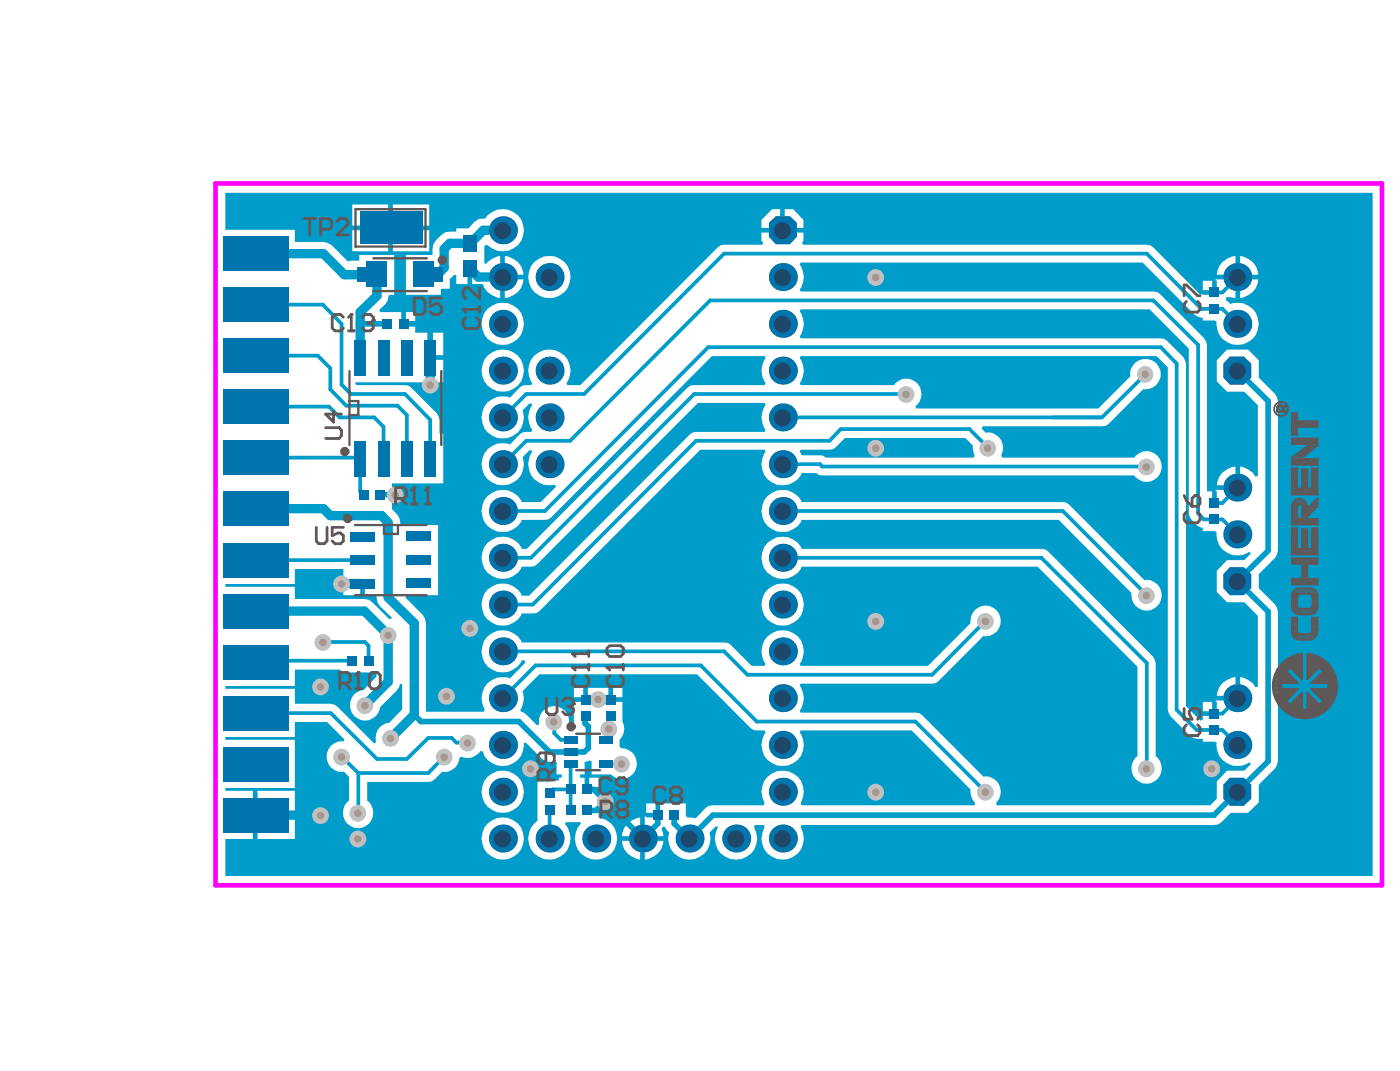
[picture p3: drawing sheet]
<svg xmlns="http://www.w3.org/2000/svg" width="271mm" height="207mm" viewBox="0 0 271 207" stroke-linecap="round" stroke-linejoin="round" font-family="sans-serif">
<path d="M41.7 35.5h225.7v135.7h-225.7z" fill="none" stroke="#f0f" stroke-width=".9"/>
<g fill="#a6968d">
<circle cx="75.6" cy="44.2" r=".72"/>
<circle cx="83.2" cy="74.5" r=".72"/>
<circle cx="76.5" cy="95.7" r=".72"/>
<circle cx="66.1" cy="112.9" r=".72"/>
<circle cx="62.5" cy="124.2" r=".72"/>
<circle cx="62" cy="132.8" r=".72"/>
<circle cx="70.6" cy="136.4" r=".72"/>
<circle cx="75.6" cy="142.8" r=".72"/>
<circle cx="169.5" cy="53.7" r=".72"/>
<circle cx="169.5" cy="86.7" r=".72"/>
<circle cx="169.5" cy="120.2" r=".72"/>
<circle cx="169.5" cy="153.2" r=".72"/>
<circle cx="175.3" cy="76.3" r=".72"/>
<circle cx="191.1" cy="86.7" r=".72"/>
<circle cx="221.6" cy="72.4" r=".7"/>
<circle cx="221.8" cy="90.3" r=".72"/>
<circle cx="221.8" cy="115.2" r=".72"/>
<circle cx="221.8" cy="148.7" r=".72"/>
<circle cx="190.7" cy="120.2" r=".72"/>
<circle cx="190.7" cy="153.2" r=".72"/>
<circle cx="62" cy="157.7" r=".72"/>
<circle cx="117.1" cy="155" r=".72"/>
<circle cx="117.8" cy="141" r=".72"/>
<circle cx="75.1" cy="122.9" r=".72"/>
<circle cx="115.8" cy="135.3" r=".72"/>
<circle cx="120.3" cy="147.7" r=".72"/>
<circle cx="107.2" cy="139.6" r=".72"/>
<circle cx="69.3" cy="162.2" r=".72"/>
<circle cx="66.1" cy="146.4" r=".72"/>
<circle cx="86" cy="146.4" r=".72"/>
<circle cx="69.3" cy="157.2" r=".72"/>
<circle cx="90.5" cy="143.7" r=".72"/>
<circle cx="234.5" cy="148.7" r=".72"/>
<circle cx="86.4" cy="134.6" r=".72"/>
<circle cx="102.7" cy="148.7" r=".72"/>
<circle cx="90.9" cy="121.5" r=".72"/>
</g>
<g fill="#009cca">
<path d="M43.6 132.6h13.5v-3.1h8.8v.5h7v.8l-2.6 2.7a2.95 2.95 0 0 0-2.6 3 2.95 2.95 0 0 0 2.8 2.8 2.95 2.95 0 0 0 3.1-2.6l3.2-3.2 .5-.8 .1-.4h.4v4.9l-2.5 2.6a2.91 2.91 0 0 0-2.5 3.7l-.4 .3-7.1-7.2-.6-.3-.7-.2h-6.9v-2.9h-13.5z"/>
<path d="M154.9 86.9h6.3l.5-.4 1.8-1.8h23.3l1.5 1.4v1.2l.3 .7-.2 .5h-28.6l-.4-.4-.7-.1h-3.6l-.1-.3-.2-.3z"/>
<path d="M43.6 112.9v.6h13.5v2.3h13.4l.9 .2 .7 .5 3.2 3.2 .5-.1v-.2l-2.3-2.2-.5-.8-.1-1.3h-2.3v-2.3h-.4v-.4h-3.7v-2.4h-9.4v2.9zM66.5 113.3h3.2v1.8h-3.2z"/>
<path d="M154.9 59.8l-.1 .5a3.8 3.8 0 0 1 0 4.7l.1 .4h69.7l.7 .1 .5 .4 3.2 3.1 .5 1.3v66.2l2.8 2.8 .5-.1v-.8h2.2v-.4h.5v-2.4h-.4l.4-.2h4v-.4h.5v-4.1a4.1 4.1 0 0 1 3 2l.4-.2v-13.6l-2.6-2.7h-3.3l-2-1.9v-4.1l2-2.1h3.3l1.3-1.3-.3-.3a4 4 0 0 1-4.4 .1 4 4 0 0 1-1.9-3.8l-.4-.3h-2.3v-.6a3.6 3.6 0 0 1-2.7-2.8v-31.9l-7.6-7.6zM236.6 132.1l.9-.6 1-.5 .6-.1v3.6h-3.6l.4-1.6zM232.8 135.7h1.8v1.8h-1.8z"/>
<path d="M43.6 37.3v7.1h13.5v2.4h5.5l.8 .2 .8 .4 3.2 3.2 .4-.2h1.7v-1.1h6.8v7.7h-.9l-.2 .2-.2 .9-.4 .7-1.2 1.1 .2 .5h4v2.2h.5v.5h2.3v1.2h2.5v9.6l-14.2 .1 .3 .5 10 .1 .5 .3 5 5 .6 1.3v2.7h.7v9.6h-10v1.7h-2.2v.9h2.2v2.3a3.2 3.2 0 0 1 1.7 3.1h7.3v13.6h-6.2l-.1 .4 3.3 3.4 .5 .7 .1 .9v17.1h11.2l.2-.4a4 4 0 0 1 .3-4.8 4 4 0 0 1 4.6-1.2l3-3.1-.2-.4h-.6v.3a4.1 4.1 0 0 1-6.3 1.1 4.1 4.1 0 0 1 0-6.3 4.1 4.1 0 0 1 6.3 1.1v.3h39.2l.8 .1 .5 .4 4.1 4h2.5l.2-.4-.3-.3a4.1 4.1 0 0 1 3.7-6.1 4.1 4.1 0 0 1 3.2 6.4l.1 .4h24.7l8.2-8.2v-.4a2.95 2.95 0 0 1 3.1-3 2.95 2.95 0 0 1 2.8 3.2 2.95 2.95 0 0 1-3.4 2.7l-8.7 8.7-.6 .4-26.1 .1-.1 .4 .2 .3a4 4 0 0 1-.2 4.4l.1 .5 23 .1 .5 .3 11.9 12 .4-.1a3 3 0 0 1 2.8 1.9 3 3 0 0 1-.7 3.3l.1 .4h41.3l1.3-1.3v-3.3l2-2.1h3.3l1.3-1.3-.3-.3a4 4 0 0 1-4.4 .2 4 4 0 0 1-1.9-3.9l-.4-.3h-2.3v-.5h-1.2l-1.3-.6-3.8-3.8-.5-1.2v-66.3l-2.2-2.1h-68.9l-.1 .4 .2 .3a4 4 0 0 1-.2 4.4l.1 .5h18.1a2.95 2.95 0 0 1 4.5-.4 2.95 2.95 0 0 1-.4 4.4l.2 .5h35.2l6.3-6.3-.1-.3a2.97 2.97 0 0 1 3.1-3 2.97 2.97 0 0 1 2.8 3.2 2.97 2.97 0 0 1-3.4 2.7l-6.7 6.7-.5 .3-23.8 .1-.2 .5 .8 .8a2.91 2.91 0 0 1 2.9 1.2 2.91 2.91 0 0 1 .1 3.1l.1 .5h25.6a2.94 2.94 0 0 1 4.3-.5 2.94 2.94 0 0 1 0 4.4 2.94 2.94 0 0 1-4.3-.5h-60.4l-.6-.1-.5-.3h-2.9a4 4 0 0 1-5.7 1.8 4 4 0 0 1-1.2-5.9l-.2-.5h-12.5l-31.1 31.3-.6 .3-2.9 .1a4.1 4.1 0 0 1-5.5 1.9 4.1 4.1 0 0 1-1.7-5.6 4.1 4.1 0 0 1 5.6-1.5l.9 .6 .7 .8v.4h1.5l31.1-31.2 .6-.4 13.9-.1 .2-.4-.3-.3a4 4 0 0 1 .3-4.4l-.2-.5h-12.9l-31.2 31.2-.5 .4-2.5 .1a4.1 4.1 0 0 1-5.5 1.9 4.1 4.1 0 0 1-1.7-5.6 4.1 4.1 0 0 1 5.6-1.6l.9 .7 .7 .8v.3h1l31.2-31.2 .5-.3 14.4-.1 .2-.5-.3-.3a4 4 0 0 1 .3-4.4l-.2-.4h-10.2l-31.2 31.2-.5 .3-.6 .1h-4.6a4.1 4.1 0 0 1-5.5 1.9 4.1 4.1 0 0 1-1.7-5.6 4.1 4.1 0 0 1 5.6-1.5l.9 .6 .7 .8v.4h3.7l3-3-.2-.4a4.1 4.1 0 0 1-4.5-1.6 4.1 4.1 0 0 1 .1-4.7l-.1-.3-.4-.1-1.4 1.4 .1 .3a4.1 4.1 0 0 1-3.6 5.2 4.1 4.1 0 0 1-4.4-4.7 4.1 4.1 0 0 1 5.5-3.2l1.9-2 .5-.4 1.7-.1 .2-.4-.2-.3a4 4 0 0 1 .2-4.4l-.1-.3-.4-.1-1.4 1.3 .1 .3a4.1 4.1 0 0 1-3.6 5.2 4.1 4.1 0 0 1-4.4-4.6 4.1 4.1 0 0 1 5.5-3.3l1.9-2 .5-.3 1.7-.1 .2-.5-.2-.3a4.1 4.1 0 0 1 3.6-6.1 4.1 4.1 0 0 1 3.2 6.4l.2 .5h2.5l26.7-26.7 .5-.4 .6-.1h7.4l.2-.4-.3-.3v-1.6h8.1v1.6l-.3 .3 .2 .4 67.2 .1 .5 .4 9.2 9.2 .4-.2v.2h2.3v-.4h.5v-2.4h-.4l.4-.3 3.6 .1v3.6l-1.8-.1v.6l.8 .7a4.1 4.1 0 0 1 5.4 3 4.1 4.1 0 0 1-3.7 4.9 4.1 4.1 0 0 1-4.3-4.4l-.4-.3h-2.3v-.6l-.9-.1-.7-.4-10.1-10.1h-66.2l-.1 .4 .2 .3a4 4 0 0 1-.2 4.4l.1 .5 69 .1 .6 .3 8.5 8.6 .6 1.3v28.3h1v2.3h.9v-2.4h-.4l.4-.3 4 .1v-.4h.5v-4.1l1.5 .5 .9 .7 .6 .8 .4-.2v-13.6l-2.6-2.7h-3.3l-2-2v-4l2-2.1h4l2.1 2.1v3.3l3.2 3.2 .3 .6 .2 .7v29l-.2 .7-.3 .6-3.2 3.2v2.7l3.2 3.2 .3 .6 .2 .8v28.9l-.2 .7-.3 .7-3.2 3.1v3.5l-2.1 2h-3.3l-1.8 1.8-.7 .4-.8 .1h-79.8l-.2 .5a4.1 4.1 0 0 1-3.4 6.2 4.1 4.1 0 0 1-3.5-6.2l-.2-.5h-1.7l-.2 .5 .1 .1a4.1 4.1 0 0 1-3.7 6.1 4.1 4.1 0 0 1-3.3-6.3l-.5-.1-1.2 1.2a4.1 4.1 0 0 1-3.9 5.2 4.1 4.1 0 0 1-3.9-5.2l-.8-1.1h-.5l-.2 .3 .4 1.5h-3.6l-.1-3.6 .4-.3v.3h2.2v-.5h.5v-2.3h4.9v2.5l.4 .3 1.5 .1 1.9-1.9 .7-.5 10.6-.1 .2-.4-.1-.1a4.1 4.1 0 0 1 3.6-6.2 4.1 4.1 0 0 1 3.4 6.3l.2 .4h33.5v-.5a3.3 3.3 0 0 1-.8-2.6l-11.4-11.4h-21.5l-.1 .5 .2 .3a4.1 4.1 0 0 1-3.7 6.1 4.1 4.1 0 0 1-3.1-6.4l-.2-.5-2.2-.1-.5-.3-10.4-10.4h-30.5l-3.3 3.2 .1 .3a4.1 4.1 0 0 1-.5 3.4l.2 .3 .9 .6 2.1 2 .5-.1-.1-.6a2.94 2.94 0 0 1 3.5-2.9 2.94 2.94 0 0 1 2.1 4.1l.3 .4h.9v-5.4h2.3v-.4h.4v-2.3h3.9v2.3h.5v.4h2.2v3.8a2.98 2.98 0 0 1-.5 3.5v1.4l.4 .3a2.97 2.97 0 0 1 2.7 4.1 2.97 2.97 0 0 1-4.8 .9h-3.7v-2.5l-.4-.2-.2 .2-.8 .1v2.4h-.9v.7h.9v2.2h.5v.5h2.2v3.2h-2.2v.9h2.2v.9a4.1 4.1 0 0 1 3.4 5.4 4.1 4.1 0 0 1-6.1 2.1 4.1 4.1 0 0 1-.7-6.4l-.1-.2h-2.8l-.2 .3 .6 .8a4.1 4.1 0 0 1-1.4 5.5 4.1 4.1 0 0 1-5.7-1.3 4.1 4.1 0 0 1 1.2-5.6v-7.6h2.3l.7-.2h1.2v-.5h.5v-.7h-1v-2.4l-2.2-.1-.6-.4-3.1-3.2-.5 .2 .1 .2a4.1 4.1 0 0 1-3.4 4.1 4.1 4.1 0 0 1-4.5-2.8l-.5-.1-.4 .5a2.88 2.88 0 0 1-3.3 .6l-.4 .2-.1 .5a2.9 2.9 0 0 1-3.2 2.2l-1.5 1.5-.6 .4-.6 .1h-11.8v3.6l.3 .3a2.97 2.97 0 0 1-.1 4.3 2.97 2.97 0 0 1-4.3-.3 2.97 2.97 0 0 1 .5-4.3v-4.6l-1-1a2.92 2.92 0 0 1-3.3-2.8 2.92 2.92 0 0 1 3.3-3l.1-.4-3.3-3.4h-6.2v2.9h-13.5v.5h13.5v9.4h-13.5v.5h5.3v9.3h-5.3v7.2h222v-132.1zM68.2 39.5h6.9v4.1h-6.9zM76 39.5h7.1v4.1h-7.1zM149.4 40.4h1.6v3.7h-3.6v-1.6zM151.9 40.4h1.6l2 2.1v1.6h-3.6zM68.2 44.5h6.9v4.1h-6.9zM76 44.5h7.1v4.1h-7.1zM78.6 49.3h5.1a3.7 3.7 0 0 1 1.7-3.9l.8-.5 2.1-.1v-.6h2.4l1.1-1.3 .8-.6h1.3a4.1 4.1 0 0 1 5.9-1 4.1 4.1 0 0 1 .5 6 4.1 4.1 0 0 1-5.9 .1l-.4-.1-.3 .4v3.2l.4 .1a4.4 4.4 0 0 1 2.7-1.5v8.1a4.2 4.2 0 0 1-3.3-2.7h-2.1v-3h-.9v3h-2.2v-1.7l-.4-.1-.9 .8v1.9h-1.7v1.2h-6.7zM97.7 49.5a3.9 3.9 0 0 1 3.6 3.6h-3.6zM236.6 50.7l.9-.7 1-.4 .6-.1v3.6h-3.6l.4-1.6zM240 49.5a3.9 3.9 0 0 1 3.5 3.6h-3.5zM232.8 54.3h1.8v1.8h-1.8zM97.7 54h3.6a3.9 3.9 0 0 1-3.6 3.6zM240 54h3.5a3.9 3.9 0 0 1-3.5 3.6zM102.2 53.6a4.1 4.1 0 0 1 8.2 0 4.1 4.1 0 0 1-8.2 0zM78.6 60.4h1.8v1.8h-1.8zM93.2 62.7a4.1 4.1 0 0 1 8.2 0 4.1 4.1 0 0 1-8.2 0zM83.8 64.3h2v4.4h-2zM83.8 69.6h2v4.3h-2zM93.2 71.7a4.1 4.1 0 0 1 8.2 0 4.1 4.1 0 0 1-8.2 0zM236.6 91.4l.9-.7 1-.4 .6-.1v3.6h-3.6l.4-1.6zM148.5 95.9a4 4 0 0 1 6.6 1.2l51.2 .1 .6 .3 14.6 14.7a2.96 2.96 0 0 1 3.3 2.8 2.96 2.96 0 0 1-3.1 3.1 2.96 2.96 0 0 1-2.7-3.5l-14.1-14.1h-49.8a4.1 4.1 0 0 1-6 1.6 4.1 4.1 0 0 1-.6-6.2zM148.5 105a4 4 0 0 1 6.6 1.1l47.2 .1 .5 .4 20.3 20.3 .4 .7 .1 .6v18a2.96 2.96 0 0 1 .5 4.4 2.96 2.96 0 0 1-4.4 0 2.96 2.96 0 0 1 .4-4.4v-17.3l-19.3-19.3h-45.7a4.1 4.1 0 0 1-6 1.6 4.1 4.1 0 0 1-.6-6.2zM147.4 116.9a4.1 4.1 0 0 1 8.2 0 4.1 4.1 0 0 1-8.2 0zM111.1 133h1.8v1.8h-1.8zM118.6 133h1.8v1.8h-1.8zM114 150.4h1.8v1.8h-1.8zM49.8 152.9h7.3v4.3h-7.3zM125.1 155.3h1.8v1.9h-1.8zM93.2 153.1a4.1 4.1 0 0 1 8.2 0 4.1 4.1 0 0 1-8.2 0zM121.4 159.2l.9-.6 1.6-.5v3.6h-3.5l.4-1.6zM49.8 158.1h7.3v4.1h-7.3zM120.4 162.6h3.5v3.6a3.9 3.9 0 0 1-3.5-3.6zM124.8 162.6h3.6a3.9 3.9 0 0 1-3.6 3.6zM93.2 162.2a4.1 4.1 0 0 1 8.2 0 4.1 4.1 0 0 1-8.2 0z"/>
</g>
<path d="M232.5 59.7h4.1M234.9 56.6h1.7M158.7 89.8l.4 .4M162.7 83l-2.2 2.2M234.9 97.3h1.7M232.9 100.4h3.7M234.9 138h1.7M110.4 152.6v4.1M117.2 147.7h3.1M232.5 141.1h4.1" fill="none" stroke="#009cca" stroke-width=".72"/>
<path d="M117.9 138.4v4M110.4 145.4h2.6M113.6 152.6h1.2M113.6 156.7h1.8" fill="none" stroke="#009cca" stroke-width="1.1"/>
<circle cx="110.4" cy="147.7" r=".36" fill="#009cca"/>
<path d="M113.2 138.4v1.5l.7 .5" fill="none" stroke="#009cca" stroke-width="1.1"/>
<path d="M107 152.6l-.6 .8" fill="none" stroke="#009cca" stroke-width=".72"/>
<circle cx="106.4" cy="156.5" r=".36" fill="#009cca"/>
<path d="M107.3 139.5v2.3l1.2 1.2M86 146.3l-3.1 3.2M88.3 143.6h2.2" fill="none" stroke="#009cca" stroke-width=".72"/>
<path d="M86 51.8l-1.3 1.3h-1.7M91 52l1.5 1.6M93.5 44.5l-2.5 2.6" fill="none" stroke="#009cca" stroke-width="1.8"/>
<path d="M82 62.6l1.2 1.4M73.6 95.6h3" fill="none" stroke="#009cca" stroke-width="1.1"/>
<circle cx="73.6" cy="95.6" r=".54" fill="#009cca"/>
<g fill="none" stroke="#009cca" stroke-width=".72">
<path d="M61.5 68.8l2.4 2.4M66.1 74.4l1.8 1.8M76.9 78.4l1.8 1.9v8.4M69.6 88.5l.1 .2M69.7 95l.7 .6M74.2 82.5v6.2M83.2 81.2v7.5M48.9 137.9h.6M49.2 127.8l-.3 .2M70.6 124.1l.7 .8v2.9M221.9 128.2v20.4M66.1 146.3l3.2 3.2"/>
<path d="M106.4 156.5v5.6M110.4 147.7v4.9"/>
</g>
<path d="M66.6 53.1h5.3M86 48.1v3.7M69.7 60.4v2.2M62.6 98.3l1.3 1.4M73.9 99.7l1.2 1.4v14.4M62 157.6h.1" fill="none" stroke="#009cca" stroke-width="1.8"/>
<path d="M113.9 140.4v4.3l-.9 .7M127.3 157.6v1.6l-2.9 2.9" fill="none" stroke="#009cca" stroke-width="1.1"/>
<circle cx="70.2" cy="108.3" r=".36" fill="#009cca"/>
<g fill="none" stroke="#009cca" stroke-width=".72">
<path d="M48.9 58.9h13.6l3.6 3.7v11.8M232.5 59.7l-10.6-10.7h-81.8l-27.1 27.2h-11.2l-4.5 4.5M236.6 59.7l2.8 2.9M239.4 53.6l-2.8 3M48.9 78.6h14.8l2 2.1h6.7l1.8 1.8M48.9 68.8h12.6M63.9 71.2v4.1l3.1 3.1h9.9M67.9 76.2h10.5l4.8 5M175.3 76.2h-40.9l-31.6 31.6h-5.5M221.7 72.4l-8.4 8.3h-61.8M48.9 88.5h20.7M69.7 88.7v6.3"/>
<path d="M97.3 98.8h8.2l31.6-31.7h87.5l3.1 3.2v67l3.9 3.8h.9M97.3 89.8l4.5-4.6h8.5l27.1-27.1h85.8l8.7 8.6v32.6l1 1.1M151.5 89.8h7.2M151.5 98.8h54.2l16.2 16.3M159.1 90.2h62.8M160.5 85.2h-25.8l-31.6 31.7h-5.8M162.7 83h24.9l3.6 3.6M239.4 94.3l-2.8 3M48.9 108.3h21.3M151.5 107.8h50l20.4 20.4M236.6 100.4l2.8 2.9M49.2 127.8h19"/>
<path d="M49.5 137.9h14.5l9 8.9h5.7l4.2-4.1h4.5l.9 .9M62.5 124.1h8.1M97.3 135l6.4-6.3h31.9l10.9 10.8h30.6l13.6 13.6M190.7 120.1l-10.3 10.4h-35.8l-4.5-4.6h-42.8M239.4 135l-2.8 3M82.9 149.5h-13.6v7.7M107 152.6h3.4M108.5 143h1.9M236.6 141.1l2.8 2.9"/>
</g>
<path d="M69.7 62.6h5.2M78.1 62.6h3.9M83.2 64v5.1M239.4 71.7l6 5.8v29l-6 5.9 6 5.9v28.9l-10.5 10.4h-96.9l-4.6 4.5-2.9-2.9v-1.6M80.2 138.2l1.2 1.3h19l6 5.9h4M114.8 152.6l2.4 2.3M117.2 154.9l-1.8 1.8M117.2 154.9l7.2 7.2" fill="none" stroke="#009cca" stroke-width="1.1"/>
<g fill="none" stroke="#009cca" stroke-width="1.8">
<path d="M48.9 49h13.7l4 4.1M71.9 53.1h1.1v4.1l-3.3 3.2M91 47.1h-4l-1 1M92.5 53.6h4.8M93.5 44.5h3.8M69.7 62.6v6.5M83.2 69.1v5.3M48.9 98.3h13.7M63.9 99.7h10M48.9 118.2h21.6l4.6 4.6v9l-4.5 4.5M66.1 112.8h4.1M75.1 115.5l5.1 5v17.7l-4.5 4.5"/>
<path d="M113.4 135.3h4.9M48.9 157.6h13.1"/>
</g>
<circle cx="75.6" cy="44.2" r="1.63" fill="#c0c0c0"/>
<circle cx="75.6" cy="44.2" r=".72" fill="#a6968d"/>
<circle cx="83.2" cy="74.5" r="1.63" fill="#c0c0c0"/>
<circle cx="83.2" cy="74.5" r=".72" fill="#a6968d"/>
<circle cx="76.5" cy="95.7" r="1.63" fill="#c0c0c0"/>
<circle cx="76.5" cy="95.7" r=".72" fill="#a6968d"/>
<circle cx="66.1" cy="112.9" r="1.63" fill="#c0c0c0"/>
<circle cx="66.1" cy="112.9" r=".72" fill="#a6968d"/>
<circle cx="62.5" cy="124.2" r="1.63" fill="#c0c0c0"/>
<circle cx="62.5" cy="124.2" r=".72" fill="#a6968d"/>
<circle cx="62" cy="132.8" r="1.63" fill="#c0c0c0"/>
<circle cx="62" cy="132.8" r=".72" fill="#a6968d"/>
<circle cx="70.6" cy="136.4" r="1.63" fill="#c0c0c0"/>
<circle cx="70.6" cy="136.4" r=".72" fill="#a6968d"/>
<circle cx="75.6" cy="142.8" r="1.63" fill="#c0c0c0"/>
<circle cx="75.6" cy="142.8" r=".72" fill="#a6968d"/>
<circle cx="169.5" cy="53.7" r="1.63" fill="#c0c0c0"/>
<circle cx="169.5" cy="53.7" r=".72" fill="#a6968d"/>
<circle cx="169.5" cy="86.7" r="1.63" fill="#c0c0c0"/>
<circle cx="169.5" cy="86.7" r=".72" fill="#a6968d"/>
<circle cx="169.5" cy="120.2" r="1.63" fill="#c0c0c0"/>
<circle cx="169.5" cy="120.2" r=".72" fill="#a6968d"/>
<circle cx="169.5" cy="153.2" r="1.63" fill="#c0c0c0"/>
<circle cx="169.5" cy="153.2" r=".72" fill="#a6968d"/>
<circle cx="175.3" cy="76.3" r="1.63" fill="#c0c0c0"/>
<circle cx="175.3" cy="76.3" r=".72" fill="#a6968d"/>
<circle cx="191.1" cy="86.7" r="1.63" fill="#c0c0c0"/>
<circle cx="191.1" cy="86.7" r=".72" fill="#a6968d"/>
<circle cx="221.6" cy="72.4" r="1.6" fill="#c0c0c0"/>
<circle cx="221.6" cy="72.4" r=".7" fill="#a6968d"/>
<circle cx="221.8" cy="90.3" r="1.63" fill="#c0c0c0"/>
<circle cx="221.8" cy="90.3" r=".72" fill="#a6968d"/>
<circle cx="221.8" cy="115.2" r="1.63" fill="#c0c0c0"/>
<circle cx="221.8" cy="115.2" r=".72" fill="#a6968d"/>
<circle cx="221.8" cy="148.7" r="1.63" fill="#c0c0c0"/>
<circle cx="221.8" cy="148.7" r=".72" fill="#a6968d"/>
<circle cx="190.7" cy="120.2" r="1.63" fill="#c0c0c0"/>
<circle cx="190.7" cy="120.2" r=".72" fill="#a6968d"/>
<circle cx="190.7" cy="153.2" r="1.63" fill="#c0c0c0"/>
<circle cx="190.7" cy="153.2" r=".72" fill="#a6968d"/>
<circle cx="62" cy="157.7" r="1.63" fill="#c0c0c0"/>
<circle cx="62" cy="157.7" r=".72" fill="#a6968d"/>
<circle cx="117.1" cy="155" r="1.63" fill="#c0c0c0"/>
<circle cx="117.1" cy="155" r=".72" fill="#a6968d"/>
<circle cx="117.8" cy="141" r="1.63" fill="#c0c0c0"/>
<circle cx="117.8" cy="141" r=".72" fill="#a6968d"/>
<circle cx="75.1" cy="122.9" r="1.63" fill="#c0c0c0"/>
<circle cx="75.1" cy="122.9" r=".72" fill="#a6968d"/>
<circle cx="115.8" cy="135.3" r="1.63" fill="#c0c0c0"/>
<circle cx="115.8" cy="135.3" r=".72" fill="#a6968d"/>
<circle cx="120.3" cy="147.7" r="1.63" fill="#c0c0c0"/>
<circle cx="120.3" cy="147.7" r=".72" fill="#a6968d"/>
<circle cx="107.2" cy="139.6" r="1.63" fill="#c0c0c0"/>
<circle cx="107.2" cy="139.6" r=".72" fill="#a6968d"/>
<circle cx="69.3" cy="162.2" r="1.63" fill="#c0c0c0"/>
<circle cx="69.3" cy="162.2" r=".72" fill="#a6968d"/>
<circle cx="66.1" cy="146.4" r="1.63" fill="#c0c0c0"/>
<circle cx="66.1" cy="146.4" r=".72" fill="#a6968d"/>
<circle cx="86" cy="146.4" r="1.63" fill="#c0c0c0"/>
<circle cx="86" cy="146.4" r=".72" fill="#a6968d"/>
<circle cx="69.3" cy="157.2" r="1.63" fill="#c0c0c0"/>
<circle cx="69.3" cy="157.2" r=".72" fill="#a6968d"/>
<circle cx="90.5" cy="143.7" r="1.63" fill="#c0c0c0"/>
<circle cx="90.5" cy="143.7" r=".72" fill="#a6968d"/>
<circle cx="234.5" cy="148.7" r="1.63" fill="#c0c0c0"/>
<circle cx="234.5" cy="148.7" r=".72" fill="#a6968d"/>
<circle cx="86.4" cy="134.6" r="1.63" fill="#c0c0c0"/>
<circle cx="86.4" cy="134.6" r=".72" fill="#a6968d"/>
<circle cx="102.7" cy="148.7" r="1.63" fill="#c0c0c0"/>
<circle cx="102.7" cy="148.7" r=".72" fill="#a6968d"/>
<circle cx="90.9" cy="121.5" r="1.63" fill="#c0c0c0"/>
<circle cx="90.9" cy="121.5" r=".72" fill="#a6968d"/>
<circle cx="133.4" cy="162.1" r="2.71" fill="#c0c0c0"/>
<circle cx="133.4" cy="162.2" r="1.63" fill="#1f4769"/>
<circle cx="97.3" cy="162.1" r="2.71" fill="#c0c0c0"/>
<circle cx="97.2" cy="162.2" r="1.63" fill="#1f4769"/>
<circle cx="97.3" cy="125.9" r="2.71" fill="#c0c0c0"/>
<circle cx="97.2" cy="126" r="1.63" fill="#1f4769"/>
<circle cx="97.3" cy="89.8" r="2.71" fill="#c0c0c0"/>
<circle cx="97.2" cy="89.8" r="1.63" fill="#1f4769"/>
<circle cx="97.3" cy="53.6" r="2.71" fill="#c0c0c0"/>
<circle cx="97.2" cy="53.7" r="1.63" fill="#1f4769"/>
<circle cx="97.3" cy="144" r="2.71" fill="#c0c0c0"/>
<circle cx="97.2" cy="144.1" r="1.63" fill="#1f4769"/>
<circle cx="97.3" cy="135" r="2.71" fill="#c0c0c0"/>
<circle cx="97.2" cy="135.1" r="1.63" fill="#1f4769"/>
<circle cx="97.3" cy="116.9" r="2.71" fill="#c0c0c0"/>
<circle cx="97.2" cy="117" r="1.63" fill="#1f4769"/>
<circle cx="97.3" cy="107.8" r="2.71" fill="#c0c0c0"/>
<circle cx="97.2" cy="107.9" r="1.63" fill="#1f4769"/>
<circle cx="97.3" cy="80.7" r="2.71" fill="#c0c0c0"/>
<circle cx="97.2" cy="80.8" r="1.63" fill="#1f4769"/>
<circle cx="97.3" cy="71.7" r="2.71" fill="#c0c0c0"/>
<circle cx="97.2" cy="71.8" r="1.63" fill="#1f4769"/>
<circle cx="97.3" cy="62.6" r="2.71" fill="#c0c0c0"/>
<circle cx="97.2" cy="62.7" r="1.63" fill="#1f4769"/>
<circle cx="97.3" cy="44.5" r="2.71" fill="#c0c0c0"/>
<circle cx="97.2" cy="44.6" r="1.63" fill="#1f4769"/>
<circle cx="97.3" cy="153.1" r="2.71" fill="#c0c0c0"/>
<circle cx="97.2" cy="153.2" r="1.63" fill="#1f4769"/>
<circle cx="97.3" cy="98.8" r="2.71" fill="#c0c0c0"/>
<circle cx="97.2" cy="98.9" r="1.63" fill="#1f4769"/>
<path d="M238 109.7h2.7l1.5 1.3v2.7l-1.5 1.4h-2.7l-1.3-1.4v-2.7z" fill-rule="evenodd" fill="#c0c0c0"/>
<circle cx="239.4" cy="112.5" r="1.63" fill="#1f4769"/>
<circle cx="239.4" cy="53.6" r="2.71" fill="#c0c0c0"/>
<circle cx="239.4" cy="53.7" r="1.63" fill="#1f4769"/>
<circle cx="151.5" cy="162.1" r="2.71" fill="#c0c0c0"/>
<circle cx="151.4" cy="162.2" r="1.63" fill="#1f4769"/>
<circle cx="151.5" cy="125.9" r="2.71" fill="#c0c0c0"/>
<circle cx="151.4" cy="126" r="1.63" fill="#1f4769"/>
<circle cx="151.5" cy="89.8" r="2.71" fill="#c0c0c0"/>
<circle cx="151.4" cy="89.8" r="1.63" fill="#1f4769"/>
<circle cx="151.5" cy="53.6" r="2.71" fill="#c0c0c0"/>
<circle cx="151.4" cy="53.7" r="1.63" fill="#1f4769"/>
<circle cx="142.5" cy="162.1" r="2.71" fill="#c0c0c0"/>
<circle cx="142.4" cy="162.2" r="1.63" fill="#1f4769"/>
<circle cx="124.4" cy="162.1" r="2.71" fill="#c0c0c0"/>
<circle cx="124.3" cy="162.2" r="1.63" fill="#1f4769"/>
<circle cx="115.4" cy="162.1" r="2.71" fill="#c0c0c0"/>
<circle cx="115.3" cy="162.2" r="1.63" fill="#1f4769"/>
<circle cx="106.4" cy="162.1" r="2.71" fill="#c0c0c0"/>
<circle cx="106.3" cy="162.2" r="1.63" fill="#1f4769"/>
<circle cx="106.4" cy="89.8" r="2.71" fill="#c0c0c0"/>
<circle cx="106.3" cy="89.8" r="1.63" fill="#1f4769"/>
<circle cx="106.4" cy="53.6" r="2.71" fill="#c0c0c0"/>
<circle cx="106.3" cy="53.7" r="1.63" fill="#1f4769"/>
<circle cx="239.4" cy="135" r="2.71" fill="#c0c0c0"/>
<circle cx="239.4" cy="135.1" r="1.63" fill="#1f4769"/>
<circle cx="239.4" cy="144" r="2.71" fill="#c0c0c0"/>
<circle cx="239.4" cy="144.1" r="1.63" fill="#1f4769"/>
<circle cx="239.4" cy="103.3" r="2.71" fill="#c0c0c0"/>
<circle cx="239.4" cy="103.4" r="1.63" fill="#1f4769"/>
<path d="M238 68.9h2.7l1.5 1.4v2.7l-1.5 1.4h-2.7l-1.3-1.4v-2.7z" fill-rule="evenodd" fill="#c0c0c0"/>
<circle cx="239.4" cy="71.8" r="1.63" fill="#1f4769"/>
<circle cx="239.4" cy="94.3" r="2.71" fill="#c0c0c0"/>
<circle cx="239.4" cy="94.4" r="1.63" fill="#1f4769"/>
<circle cx="239.4" cy="62.6" r="2.71" fill="#c0c0c0"/>
<circle cx="239.4" cy="62.7" r="1.63" fill="#1f4769"/>
<circle cx="151.5" cy="135" r="2.71" fill="#c0c0c0"/>
<circle cx="151.4" cy="135.1" r="1.63" fill="#1f4769"/>
<circle cx="151.5" cy="144" r="2.71" fill="#c0c0c0"/>
<circle cx="151.4" cy="144.1" r="1.63" fill="#1f4769"/>
<circle cx="151.5" cy="107.8" r="2.71" fill="#c0c0c0"/>
<circle cx="151.4" cy="107.9" r="1.63" fill="#1f4769"/>
<circle cx="151.5" cy="116.9" r="2.71" fill="#c0c0c0"/>
<circle cx="151.4" cy="117" r="1.63" fill="#1f4769"/>
<circle cx="151.5" cy="71.7" r="2.71" fill="#c0c0c0"/>
<circle cx="151.4" cy="71.8" r="1.63" fill="#1f4769"/>
<circle cx="151.5" cy="80.7" r="2.71" fill="#c0c0c0"/>
<circle cx="151.4" cy="80.8" r="1.63" fill="#1f4769"/>
<path d="M148.8 43.1l1.4-1.3h2.7l1.3 1.3v2.7l-1.3 1.4h-2.7l-1.4-1.4z" fill-rule="evenodd" fill="#c0c0c0"/>
<circle cx="151.4" cy="44.6" r="1.63" fill="#1f4769"/>
<circle cx="151.5" cy="62.6" r="2.71" fill="#c0c0c0"/>
<circle cx="151.4" cy="62.7" r="1.63" fill="#1f4769"/>
<circle cx="106.4" cy="80.7" r="2.71" fill="#c0c0c0"/>
<circle cx="106.3" cy="80.8" r="1.63" fill="#1f4769"/>
<circle cx="106.4" cy="71.7" r="2.71" fill="#c0c0c0"/>
<circle cx="106.3" cy="71.8" r="1.63" fill="#1f4769"/>
<path d="M238 150.4h2.7l1.5 1.3v2.7l-1.5 1.4h-2.7l-1.3-1.4v-2.7z" fill-rule="evenodd" fill="#c0c0c0"/>
<circle cx="239.4" cy="153.2" r="1.63" fill="#1f4769"/>
<circle cx="151.5" cy="98.8" r="2.71" fill="#c0c0c0"/>
<circle cx="151.4" cy="98.9" r="1.63" fill="#1f4769"/>
<circle cx="151.5" cy="153.1" r="2.71" fill="#c0c0c0"/>
<circle cx="151.4" cy="153.2" r="1.63" fill="#1f4769"/>
<g fill="#009cca">
<path d="M234 140.2h1.8v1.8h-1.8z" fill-rule="evenodd"/>
<path d="M234 96.4h1.8v1.8h-1.8z" fill-rule="evenodd"/>
<path d="M234 58.8h1.8v1.8h-1.8z" fill-rule="evenodd"/>
<path d="M234 55.6h1.8v1.9h-1.8z" fill-rule="evenodd"/>
<path d="M126.4 156.7h1.8v1.8h-1.8z" fill-rule="evenodd"/>
<path d="M117.4 137.5h1.8v1.8h-1.8z" fill-rule="evenodd"/>
<path d="M117.4 134.4h1.8v1.8h-1.8z" fill-rule="evenodd"/>
<path d="M112.7 155.8h1.8v1.8h-1.8z" fill-rule="evenodd"/>
<path d="M109.5 155.8h1.8v1.8h-1.8z" fill-rule="evenodd"/>
<path d="M112.7 151.7h1.8v1.8h-1.8z" fill-rule="evenodd"/>
<path d="M109.5 151.7h1.8v1.8h-1.8z" fill-rule="evenodd"/>
<path d="M109.1 144.8h2.7v1.3h-2.7z" fill-rule="evenodd"/>
<path d="M109.1 147.1h2.7v1.4h-2.7z" fill-rule="evenodd"/>
<path d="M112.5 137.5h1.8v1.8h-1.8z" fill-rule="evenodd"/>
<path d="M109.1 142.4h2.7v1.4h-2.7z" fill-rule="evenodd"/>
<path d="M112.5 134.4h1.8v1.8h-1.8z" fill-rule="evenodd"/>
<path d="M105.5 155.6h1.8v1.8h-1.8z" fill-rule="evenodd"/>
<path d="M105.5 152.5h1.8v1.8h-1.8z" fill-rule="evenodd"/>
<path d="M89.6 50.4h2.7v3.2h-2.7z" fill-rule="evenodd"/>
<path d="M89.6 45.5h2.7v3.2h-2.7z" fill-rule="evenodd"/>
<path d="M80.3 51.8h5.4v2.7h-5.4z" fill-rule="evenodd"/>
<path d="M77.2 61.7h1.8v1.8h-1.8z" fill-rule="evenodd"/>
<path d="M74 61.7h1.8v1.8h-1.8z" fill-rule="evenodd"/>
<path d="M67.3 126.8h1.8v1.9h-1.8z" fill-rule="evenodd"/>
<path d="M70.4 126.8h1.8v1.9h-1.8z" fill-rule="evenodd"/>
<path d="M67.8 111.9h4.7v1.9h-4.7z" fill-rule="evenodd"/>
<path d="M67.8 102.9h4.7v1.9h-4.7z" fill-rule="evenodd"/>
<path d="M69.5 94.7h1.8v1.8h-1.8z" fill-rule="evenodd"/>
<path d="M234 137.1h1.8v1.8h-1.8z" fill-rule="evenodd"/>
<path d="M234 99.5h1.8v1.8h-1.8z" fill-rule="evenodd"/>
<path d="M82.2 85.2h2.2v6.9h-2.2z" fill-rule="evenodd"/>
<path d="M73.1 85.2h2.3v6.9h-2.3z" fill-rule="evenodd"/>
<path d="M77.6 85.2h2.3v6.9h-2.3z" fill-rule="evenodd"/>
<path d="M67.8 107.4h4.7v1.9h-4.7z" fill-rule="evenodd"/>
<path d="M68.6 85.2h2.3v6.9h-2.3z" fill-rule="evenodd"/>
<path d="M82.2 65.7h2.2v6.9h-2.2z" fill-rule="evenodd"/>
<path d="M73.1 65.7h2.3v6.9h-2.3z" fill-rule="evenodd"/>
<path d="M77.6 65.7h2.3v6.9h-2.3z" fill-rule="evenodd"/>
<path d="M68.6 65.7h2.3v6.9h-2.3z" fill-rule="evenodd"/>
<path d="M129.6 156.7h1.8v1.8h-1.8z" fill-rule="evenodd"/>
<path d="M115.8 147.1h2.8v1.4h-2.8z" fill-rule="evenodd"/>
<path d="M115.8 142.4h2.8v1.4h-2.8z" fill-rule="evenodd"/>
<path d="M78.7 111.8h4.7v1.9h-4.7z" fill-rule="evenodd"/>
<path d="M78.7 102.8h4.7v1.9h-4.7z" fill-rule="evenodd"/>
<path d="M72.7 94.7h1.8v1.8h-1.8z" fill-rule="evenodd"/>
<path d="M69.2 51.8h5.4v2.7h-5.4z" fill-rule="evenodd"/>
<path d="M79.9 50.6h4.1v5h-4.1z" fill-rule="evenodd"/>
<path d="M70.9 50.6h4v5h-4z" fill-rule="evenodd"/>
<path d="M43.2 65.5h12.6v6.6h-12.6z" fill-rule="evenodd"/>
<path d="M78.7 107.3h4.7v1.9h-4.7z" fill-rule="evenodd"/>
<path d="M69.6 40.9h12.2v6.3h-12.2z" fill-rule="evenodd"/>
<path d="M43.2 134.6h12.6v6.6h-12.6z" fill-rule="evenodd"/>
<path d="M43.2 144.5h12.6v6.6h-12.6z" fill-rule="evenodd"/>
<path d="M43.2 105h12.6v6.6h-12.6z" fill-rule="evenodd"/>
<path d="M43.2 114.9h12.6v6.6h-12.6z" fill-rule="evenodd"/>
<path d="M43.2 75.4h12.6v6.6h-12.6z" fill-rule="evenodd"/>
<path d="M43.2 85.2h12.6v6.6h-12.6z" fill-rule="evenodd"/>
<path d="M43.2 45.8h12.6v6.6h-12.6z" fill-rule="evenodd"/>
<path d="M43.2 55.6h12.6v6.7h-12.6z" fill-rule="evenodd"/>
<path d="M43.2 95.1h12.6v6.6h-12.6z" fill-rule="evenodd"/>
<path d="M43.2 124.8h12.6v6.6h-12.6z" fill-rule="evenodd"/>
<path d="M43.2 154.4h12.6v6.6h-12.6z" fill-rule="evenodd"/>
</g>
<path d="M255.3 136.3h2.3" fill="none" stroke="#605857" stroke-width=".19"/>
<g fill="#605857">
<path d="M255.4 136.3l2.6-.8-.4 .8z"/>
<path d="M256.1 135.5h1.9l-2.6 .8z"/>
</g>
<path d="M255.8 135.4h2.3" fill="none" stroke="#605857" stroke-width=".36"/>
<g fill="#605857">
<path d="M255.8 135.2l2.7-1.1-.4 1.1z"/>
<path d="M254.6 134.1h3.9l-2.7 1.1z"/>
</g>
<path d="M254.5 134h4" fill="none" stroke="#605857" stroke-width=".19"/>
<g fill="#605857">
<path d="M254.5 133.9l4.2-.7-.2 .7z"/>
<path d="M253.7 133.2h5l-4.2 .7z"/>
<path d="M257.1 133.2l1.6-.3v.3z"/>
<path d="M257.1 132.9h1.6l-1.6 .3z"/>
<path d="M257.1 132.9l1.6-.8v.8z"/>
<path d="M257.1 132.1h1.6l-1.6 .8z"/>
</g>
<path d="M253.7 131.9h5M254.2 131.6h4.4" fill="none" stroke="#605857" stroke-width=".36"/>
<g fill="#605857">
<path d="M254.5 131.4l3.8-.8 .2 .8z"/>
<path d="M255.3 130.6h3l-3.8 .8z"/>
</g>
<path d="M255.3 136.3h2.3" fill="none" stroke="#605857" stroke-width=".19"/>
<g fill="#605857">
<path d="M255.4 136.3l2.6-.8-.4 .8z"/>
<path d="M256.1 135.5h1.9l-2.6 .8z"/>
</g>
<path d="M255.8 135.4h2.3" fill="none" stroke="#605857" stroke-width=".36"/>
<g fill="#605857">
<path d="M255.8 135.2l2.7-1.1-.4 1.1z"/>
<path d="M254.6 134.1h3.9l-2.7 1.1z"/>
</g>
<path d="M254.5 134h4" fill="none" stroke="#605857" stroke-width=".19"/>
<g fill="#605857">
<path d="M254.5 133.9l4.2-.7-.2 .7z"/>
<path d="M253.7 133.2h5l-4.2 .7z"/>
<path d="M257.1 133.2l1.6-.3v.3z"/>
<path d="M257.1 132.9h1.6l-1.6 .3z"/>
<path d="M257.1 132.9l1.6-.8v.8z"/>
<path d="M257.1 132.1h1.6l-1.6 .8z"/>
</g>
<path d="M253.7 131.9h5M254.2 131.6h4.4" fill="none" stroke="#605857" stroke-width=".36"/>
<g fill="#605857">
<path d="M254.5 131.4l3.8-.8 .2 .8z"/>
<path d="M255.3 130.6h3l-3.8 .8z"/>
<path d="M256.1 129.8l1.8-.2 .1 .2z"/>
</g>
<path d="M255.8 129.7h2.1" fill="none" stroke="#605857" stroke-width=".27"/>
<g fill="#605857">
<path d="M255.8 129.6l1.7-.6 .4 .6z"/>
<path d="M255.3 129h2.2l-1.7 .6z"/>
<path d="M256.1 129.8l1.8-.2 .1 .2z"/>
</g>
<path d="M255.8 129.7h2.1" fill="none" stroke="#605857" stroke-width=".27"/>
<g fill="#605857">
<path d="M255.8 129.6l1.7-.6 .4 .6z"/>
<path d="M255.3 129h2.2l-1.7 .6z"/>
<path d="M253.5 122.6l1.4-.1z"/>
<path d="M253.6 122.5h1.3l-1.4 .1z"/>
<path d="M253.6 122.5h1.3z"/>
<path d="M253.7 122.5h1.2z"/>
<path d="M253.7 122.5l1.3-.1z"/>
<path d="M253.8 122.4h1.2l-1.3 .1z"/>
<path d="M253.8 122.4l1.2-.1z"/>
<path d="M253.9 122.3h1.1l-1.2 .1z"/>
<path d="M253.9 122.3l1.1-.1z"/>
<path d="M253.9 122.2h1.1z"/>
<path d="M253.9 122.2l1.1-.1z"/>
<path d="M253.9 122.1h1.1z"/>
<path d="M255 119.4v2.7h-1.1z"/>
<path d="M253.9 119.4h1.1l-1.1 2.7z"/>
<path d="M253.9 119.4h1.1z"/>
<path d="M253.5 117.7h1.4z"/>
<path d="M253.5 117.7l1.4-.1z"/>
<path d="M253.6 117.6h1.3l-1.4 .1z"/>
<path d="M253.6 117.6h1.4z"/>
<path d="M253.7 117.6h1.3z"/>
<path d="M253.7 117.6l1.3-.1z"/>
<path d="M253.7 117.5h1.3z"/>
<path d="M253.8 117.5h1.2z"/>
<path d="M253.8 117.5l1.2-.1z"/>
<path d="M253.9 117.4h1.1l-1.2 .1z"/>
<path d="M253.9 117.4h1.1z"/>
<path d="M253.9 117.4l1.1-.1z"/>
<path d="M253.9 117.3h1.1z"/>
<path d="M254 117.3l1-.1z"/>
<path d="M254 117.2h1z"/>
<path d="M254 115.4l1-.1z"/>
<path d="M254 115.3h1z"/>
<path d="M253.9 115.3h1.1z"/>
<path d="M253.9 115.3l1.1-.1z"/>
<path d="M253.9 115.2h1.1z"/>
<path d="M253.9 115.2l1.1-.1z"/>
<path d="M253.9 115.1h1.1z"/>
<path d="M253.9 115.1l1.1-.1z"/>
<path d="M253.8 115h1.2z"/>
<path d="M253.8 115l1.2-.1z"/>
<path d="M253.7 114.9h1.3z"/>
<path d="M253.6 114.9h1.4z"/>
<path d="M253.6 114.8h1.3z"/>
<path d="M253.5 114.8h1.4z"/>
<path d="M253.9 106.1h1.1z"/>
<path d="M255 102.3v3.8h-1.1z"/>
<path d="M253.9 102.3h1.1l-1.1 3.8z"/>
<path d="M253.9 102.3l1.1-.2v.2z"/>
<path d="M253.9 102.1h1.1l-1.1 .2z"/>
<path d="M253.5 97.7l1.5-.1z"/>
<path d="M253.6 97.6h1.4l-1.5 .1z"/>
<path d="M253.6 97.6h1.4z"/>
<path d="M253.6 97.6l1.4-.1z"/>
<path d="M253.7 97.5h1.3l-1.4 .1z"/>
<path d="M253.7 97.5h1.3z"/>
<path d="M253.8 97.5l1.2-.1z"/>
<path d="M253.8 97.4h1.2z"/>
<path d="M253.9 97.4h1.1z"/>
<path d="M253.9 97.4l1.1-.3v.3z"/>
<path d="M254.2 97.1h.8l-1.1 .3z"/>
<path d="M254.2 97.1l.8-.2v.2z"/>
<path d="M254.2 97.1l.2-.2h.6z"/>
<path d="M254.4 96.9l.6-.2v.2z"/>
<path d="M254.6 96.7h.4l-.6 .2z"/>
<path d="M254.6 96.7l.4-.2v.2z"/>
<path d="M254.8 96.5h.2l-.4 .2z"/>
<path d="M254.8 96.5l.2-.1z"/>
<path d="M254.9 96.4l-.1 .1z"/>
<path d="M255 96.4h-.1z"/>
<path d="M253.9 90.7l1.1-.1v.1z"/>
<path d="M253.9 90.6h1.1l-1.1 .1z"/>
</g>
<path d="M248.2 137.2h3.8" fill="none" stroke="#605857" stroke-width=".19"/>
<g fill="#605857">
<path d="M248.2 137.2l3.8-.9v.9z"/>
<path d="M247.5 136.3h4.5l-3.8 .9z"/>
</g>
<path d="M247.5 136.3h4.5" fill="none" stroke="#605857" stroke-width=".19"/>
<g fill="#605857">
<path d="M249.7 136.3l2.3-.8v.8z"/>
<path d="M250.4 135.5h1.6l-2.3 .8z"/>
<path d="M247.5 136.3l1.4-.8 .8 .8z"/>
<path d="M247 135.5h1.9l-1.4 .8z"/>
<path d="M250.4 135.5l1.6-.3v.3z"/>
<path d="M250.7 135.2h1.3l-1.6 .3z"/>
</g>
<path d="M246.9 135.4h2.3" fill="none" stroke="#605857" stroke-width=".36"/>
<g fill="#605857">
<path d="M253 134.1h.2l-.2 1.1z"/>
<path d="M250.7 135.2l1.3-1.1v1.1z"/>
<path d="M251.8 134.1h.2l-1.3 1.1z"/>
<path d="M246.9 135.2l3.4-1.1-1.1 1.1z"/>
<path d="M246.5 134.1h3.8l-3.4 1.1z"/>
<path d="M253 133.9l.2 .2h-.2z"/>
<path d="M252 133.9v.2h-.2z"/>
</g>
<path d="M246.5 134h4" fill="none" stroke="#605857" stroke-width=".19"/>
<g fill="#605857">
<path d="M246.5 133.9l4.7-.7-.7 .7z"/>
<path d="M246.4 133.2h4.8l-4.7 .7z"/>
<path d="M246.4 133.2l1.5-.3v.3z"/>
<path d="M246.3 132.9h1.6l-1.5 .3z"/>
<path d="M246.3 132.9l1.6-.8v.8z"/>
<path d="M246.4 132.1h1.5l-1.6 .8z"/>
</g>
<path d="M246.4 131.9h4.8M246.4 131.6h4.4" fill="none" stroke="#605857" stroke-width=".36"/>
<g fill="#605857">
<path d="M251.2 130.6h.8v.8z"/>
<path d="M246.5 131.4l3.2-.8 .8 .8z"/>
<path d="M246.7 130.6h3l-3.2 .8z"/>
</g>
<path d="M248.2 137.2h3.8" fill="none" stroke="#605857" stroke-width=".19"/>
<g fill="#605857">
<path d="M248.2 137.2l3.8-.9v.9z"/>
<path d="M247.5 136.3h4.5l-3.8 .9z"/>
</g>
<path d="M247.5 136.3h4.5" fill="none" stroke="#605857" stroke-width=".19"/>
<g fill="#605857">
<path d="M249.7 136.3l2.3-.8v.8z"/>
<path d="M250.4 135.5h1.6l-2.3 .8z"/>
<path d="M247.5 136.3l1.4-.8 .8 .8z"/>
<path d="M247 135.5h1.9l-1.4 .8z"/>
<path d="M250.4 135.5l1.6-.3v.3z"/>
<path d="M250.7 135.2h1.3l-1.6 .3z"/>
</g>
<path d="M246.9 135.4h2.3" fill="none" stroke="#605857" stroke-width=".36"/>
<g fill="#605857">
<path d="M253 134.1h.2l-.2 1.1z"/>
<path d="M250.7 135.2l1.3-1.1v1.1z"/>
<path d="M251.8 134.1h.2l-1.3 1.1z"/>
<path d="M246.9 135.2l3.4-1.1-1.1 1.1z"/>
<path d="M246.5 134.1h3.8l-3.4 1.1z"/>
<path d="M253 133.9l.2 .2h-.2z"/>
<path d="M252 133.9v.2h-.2z"/>
</g>
<path d="M246.5 134h4" fill="none" stroke="#605857" stroke-width=".19"/>
<g fill="#605857">
<path d="M246.5 133.9l4.7-.7-.7 .7z"/>
<path d="M246.4 133.2h4.8l-4.7 .7z"/>
<path d="M246.4 133.2l1.5-.3v.3z"/>
<path d="M246.3 132.9h1.6l-1.5 .3z"/>
<path d="M246.3 132.9l1.6-.8v.8z"/>
<path d="M246.4 132.1h1.5l-1.6 .8z"/>
</g>
<path d="M246.4 131.9h4.8M246.4 131.6h4.4" fill="none" stroke="#605857" stroke-width=".36"/>
<g fill="#605857">
<path d="M251.2 130.6h.8v.8z"/>
<path d="M246.5 131.4l3.2-.8 .8 .8z"/>
<path d="M246.7 130.6h3l-3.2 .8z"/>
<path d="M250.4 129.8l1.6-.2v.2z"/>
<path d="M250.1 129.6h1.9l-1.6 .2z"/>
</g>
<path d="M247 129.7h2.2" fill="none" stroke="#605857" stroke-width=".27"/>
<g fill="#605857">
<path d="M250.1 129.6l1.9-.6v.6z"/>
<path d="M249.7 129h2.3l-1.9 .6z"/>
<path d="M247.1 129.6l2.6-.6-.5 .6z"/>
<path d="M247.5 129h2.2l-2.6 .6z"/>
<path d="M247.5 129l4.5-.4v.4z"/>
<path d="M247.8 128.6h4.2l-4.5 .4z"/>
<path d="M247.8 128.6l4.2-.8v.8z"/>
<path d="M247.8 128.6l.9-.8h3.3z"/>
<path d="M248.7 127.8l3.3-.7v.7z"/>
<path d="M248.7 127.8l1-.7h2.3z"/>
<path d="M249.7 127.1l2.3-.4v.4z"/>
<path d="M249.7 127.1l1.1-.4h1.2z"/>
<path d="M250.8 126.7l1.2-.2v.2z"/>
<path d="M250.4 129.8l1.6-.2v.2z"/>
<path d="M250.1 129.6h1.9l-1.6 .2z"/>
</g>
<path d="M247 129.7h2.2" fill="none" stroke="#605857" stroke-width=".27"/>
<g fill="#605857">
<path d="M250.1 129.6l1.9-.6v.6z"/>
<path d="M249.7 129h2.3l-1.9 .6z"/>
<path d="M247.1 129.6l2.6-.6-.5 .6z"/>
<path d="M247.5 129h2.2l-2.6 .6z"/>
<path d="M247.5 129l4.5-.4v.4z"/>
<path d="M247.8 128.6h4.2l-4.5 .4z"/>
<path d="M247.8 128.6l4.2-.8v.8z"/>
<path d="M247.8 128.6l.9-.8h3.3z"/>
<path d="M248.7 127.8l3.3-.7v.7z"/>
<path d="M248.7 127.8l1-.7h2.3z"/>
<path d="M249.7 127.1l2.3-.4v.4z"/>
<path d="M249.7 127.1l1.1-.4h1.2z"/>
<path d="M250.8 126.7l1.2-.2v.2z"/>
<path d="M250.1 122.6h1.5z"/>
<path d="M250.1 122.6h1.4z"/>
<path d="M250 122.6h1.4z"/>
<path d="M250 122.5h1.3z"/>
<path d="M250 122.4h1.2z"/>
<path d="M250 122.3h1.1z"/>
<path d="M250 122.3l1.1-.1z"/>
<path d="M250 122.2h1.1z"/>
<path d="M250 122.1h1z"/>
<path d="M251 119.4v2.7h-1z"/>
<path d="M250 119.4h1l-1 2.7z"/>
<path d="M250.1 117.7h1.5z"/>
<path d="M250.1 117.7h1.4z"/>
<path d="M250 117.7h1.4z"/>
<path d="M250 117.7l1.4-.1z"/>
<path d="M250 117.6h1.4z"/>
<path d="M250 117.6h1.3z"/>
<path d="M250 117.6l1.3-.1z"/>
<path d="M250 117.5h1.3z"/>
<path d="M250 117.5h1.2z"/>
<path d="M250 117.4h1.1z"/>
<path d="M250 117.4l1.1-.1z"/>
<path d="M250 117.3h1.1z"/>
<path d="M250 117.3h1z"/>
<path d="M250 117.3l1-.1z"/>
<path d="M250 117.2h1z"/>
<path d="M250 115.4l1-.1z"/>
<path d="M250 115.3h1z"/>
<path d="M250 115.3l1.1-.1z"/>
<path d="M250 115.2h1.1z"/>
<path d="M250 115.2l1.1-.1z"/>
<path d="M250 115.1h1.1z"/>
<path d="M250 115.1l1.2-.1z"/>
<path d="M250 115h1.2z"/>
<path d="M250 115l1.2-.1z"/>
<path d="M250 114.9h1.2z"/>
<path d="M250 114.9h1.3z"/>
<path d="M250 114.9l1.4-.1z"/>
<path d="M250 114.8h1.4z"/>
<path d="M250 114.8h1.5z"/>
<path d="M250.1 114.8h1.4z"/>
<path d="M250.1 114.8h1.5z"/>
<path d="M253 109v2.9h-1z"/>
<path d="M252 109h1l-1 2.9z"/>
</g>
<path d="M250 106.1h3" fill="none" stroke="#605857" stroke-width=".19"/>
<g fill="#605857">
<path d="M253 102.3v3.8h-1z"/>
<path d="M252 102.3h1l-1 3.8z"/>
<path d="M251 102.3v3.8h-1z"/>
<path d="M250 102.3h1l-1 3.8z"/>
<path d="M250 102.3l1-.2v.2z"/>
<path d="M250 102.1h1l-1 .2z"/>
<path d="M250 102.1h1z"/>
</g>
<path d="M250 100.3h3" fill="none" stroke="#605857" stroke-width=".19"/>
<g fill="#605857">
<path d="M252 100.2l1-.4v.4z"/>
<path d="M252 99.8h1l-1 .4z"/>
<path d="M250 100.2l1-.4v.4z"/>
<path d="M250 99.8h1l-1 .4z"/>
<path d="M251 98.3v1.5h-1z"/>
<path d="M250 98.3h1l-1 1.5z"/>
<path d="M252 98.3l1-.4v.4z"/>
<path d="M252 97.9h1l-1 .4z"/>
<path d="M250 98.3l1-.4v.4z"/>
<path d="M250 97.9h1l-1 .4z"/>
<path d="M252 97.9h1z"/>
<path d="M250 97.9h1z"/>
<path d="M252 97.9l1-.1z"/>
<path d="M252 97.8h1z"/>
<path d="M250 97.9l1-.1z"/>
<path d="M250 97.8h1z"/>
<path d="M252 97.8l1-.1z"/>
<path d="M252 97.7h1z"/>
<path d="M250 97.8l1.1-.1z"/>
<path d="M250 97.7h1.1z"/>
<path d="M251.9 97.6h1z"/>
<path d="M250 97.7l1.1-.1z"/>
<path d="M250 97.6h1.1z"/>
<path d="M251.9 97.6l1-.1z"/>
<path d="M251.9 97.5h1z"/>
<path d="M250 97.6l1.2-.1z"/>
<path d="M250 97.5h1.2z"/>
<path d="M251.8 97.5h1.1z"/>
<path d="M251.8 97.5l1.1-.1z"/>
<path d="M251.7 97.4h1.2z"/>
<path d="M250.1 97.5l1.2-.1z"/>
<path d="M250.1 97.4h1.2z"/>
<path d="M251.6 97.4h1.3z"/>
<path d="M250.1 97.4h1.3z"/>
<path d="M251.5 97.4h1.4z"/>
<path d="M250.1 97.4h1.4z"/>
</g>
<path d="M250.1 97.4h2.8M250.2 97h2.5M250.4 96.8h2.1" fill="none" stroke="#605857" stroke-width=".19"/>
<path d="M250.1 97.2h2.8" fill="none" stroke="#605857" stroke-width=".27"/>
<g fill="#605857">
<path d="M250.6 96.7h1.8l-2 .2z"/>
<path d="M250.6 96.7l1.6-.2 .2 .2z"/>
<path d="M250.6 96.7l.2-.2h1.4z"/>
<path d="M250.8 96.5h1.4z"/>
<path d="M250.8 96.5l1.1-.1z"/>
<path d="M251.1 96.4h.8z"/>
<path d="M251.1 96.4h.5z"/>
<path d="M250 88.8l1.8-.3-.3 .3z"/>
<path d="M250 88.5h1.8l-1.8 .3z"/>
<path d="M250 90.7l1-.1v.1z"/>
<path d="M250 90.6h1l-1 .1z"/>
<path d="M250 90.6h1z"/>
<path d="M251 82.5v1.6h-1z"/>
<path d="M250 82.5h1l-1 1.6z"/>
<path d="M251 79.9v1.5h-1z"/>
<path d="M250 79.9h1l-1 1.5z"/>
<path d="M255.3 130.6l2.7-.8 .3 .8z"/>
<path d="M256.1 129.8h1.9l-2.7 .8z"/>
<path d="M255 115.4v1.8h-1z"/>
<path d="M254 115.4h1l-1 1.8z"/>
<path d="M255 90.7v3.8h-1.1z"/>
<path d="M253.9 90.7h1.1l-1.1 3.8z"/>
<path d="M251.2 130.6l.8-.8v.8z"/>
<path d="M250.4 129.8h1.6l-.8 .8z"/>
<path d="M246.7 130.6l2.2-.8 .8 .8z"/>
<path d="M247 129.8h1.9l-2.2 .8z"/>
<path d="M251 115.4v1.8h-1z"/>
<path d="M250 115.4h1l-1 1.8z"/>
<path d="M253 90.7v3.8h-1z"/>
<path d="M252 90.7h1l-1 3.8z"/>
<path d="M251 90.7v3.8h-1z"/>
<path d="M250 90.7h1l-1 3.8z"/>
</g>
<path d="M251.4 138.8h2.3" fill="none" stroke="#605857" stroke-width=".19"/>
<path d="M250.2 138.6h4.6" fill="none" stroke="#605857" stroke-width=".27"/>
<g fill="#605857">
<path d="M250.2 138.4l5.7-.5-1.1 .5z"/>
<path d="M249.1 137.9h6.8l-5.7 .5z"/>
</g>
<path d="M251.4 138.8h2.3" fill="none" stroke="#605857" stroke-width=".19"/>
<path d="M250.2 138.6h4.6" fill="none" stroke="#605857" stroke-width=".27"/>
<g fill="#605857">
<path d="M250.2 138.4l5.7-.5-1.1 .5z"/>
<path d="M249.1 137.9h6.8l-5.7 .5z"/>
</g>
<path d="M253 137.2h3.8" fill="none" stroke="#605857" stroke-width=".19"/>
<g fill="#605857">
<path d="M253 137.2l4.5-.9-.7 .9z"/>
<path d="M253 136.3h4.5l-4.5 .9z"/>
</g>
<path d="M253 136.3h2.3" fill="none" stroke="#605857" stroke-width=".19"/>
<g fill="#605857">
<path d="M253 136.3l1.6-.8 .7 .8z"/>
<path d="M253 135.5h1.6l-1.6 .8z"/>
<path d="M253 135.5l1.3-.3 .3 .3z"/>
<path d="M253 135.2h1.3l-1.3 .3z"/>
<path d="M253.2 134.1l1.1 1.1h-1.3z"/>
<path d="M253 130.6h.8l-.8 .8z"/>
</g>
<path d="M253 137.2h3.8" fill="none" stroke="#605857" stroke-width=".19"/>
<g fill="#605857">
<path d="M253 137.2l4.5-.9-.7 .9z"/>
<path d="M253 136.3h4.5l-4.5 .9z"/>
</g>
<path d="M253 136.3h2.3" fill="none" stroke="#605857" stroke-width=".19"/>
<g fill="#605857">
<path d="M253 136.3l1.6-.8 .7 .8z"/>
<path d="M253 135.5h1.6l-1.6 .8z"/>
<path d="M253 135.5l1.3-.3 .3 .3z"/>
<path d="M253 135.2h1.3l-1.3 .3z"/>
<path d="M253.2 134.1l1.1 1.1h-1.3z"/>
<path d="M253 130.6h.8l-.8 .8z"/>
<path d="M253 129.8l1.9-.2-.3 .2z"/>
<path d="M253 129.6h1.9l-1.9 .2z"/>
<path d="M253 129.6l2.3-.6-.4 .6z"/>
<path d="M253 129h2.3l-2.3 .6z"/>
<path d="M253 129l4.1-.4 .4 .4z"/>
<path d="M253 128.6h4.1l-4.1 .4z"/>
<path d="M253 128.6l3.2-.8 .9 .8z"/>
<path d="M253 127.8h3.2l-3.2 .8z"/>
<path d="M253 127.8l2.3-.7 .9 .7z"/>
<path d="M253 127.1h2.3l-2.3 .7z"/>
<path d="M253 127.1l1.2-.4 1.1 .4z"/>
<path d="M253 126.7h1.2l-1.2 .4z"/>
<path d="M253 126.5l1.2 .2h-1.2z"/>
</g>
<path d="M250.1 122.7h4.8M250.3 123.1h4.4M250.5 123.3h4M250.6 123.5h3.7M250.9 123.6h3.2M251.2 123.7h2.6" fill="none" stroke="#605857" stroke-width=".19"/>
<path d="M253.4 122.6h1.5z" fill="#605857"/>
<path d="M250.1 117.8h4.8M250.3 118.3h4.4M250.5 118.4h4M250.6 118.6h3.7M250.9 118.8h3.2M251.2 118.8h2.6" fill="none" stroke="#605857" stroke-width=".19"/>
<path d="M250.1 118h4.8" fill="none" stroke="#605857" stroke-width=".27"/>
<g fill="#605857">
<path d="M253.4 117.7h1.5z"/>
<path d="M253.4 114.8h1.5z"/>
</g>
<g fill="none" stroke="#605857" stroke-width=".19">
<path d="M250.1 114.8h4.8M250.1 114.7h4.8M250.1 114.5h4.8M250.2 114.4h4.6M250.3 114.3h4.4M250.4 114.2h4.2M250.5 114.1h4M250.6 114h3.8M250.6 114h3.7M250.7 113.9h3.6M250.9 113.8h3.2M251 113.8h3"/>
<path d="M251.2 113.7h2.6"/>
</g>
<g fill="#605857">
<path d="M250 113l5-1.1v1.1z"/>
<path d="M250 111.9h5l-5 1.1z"/>
<path d="M250 107.2l5-1.1v1.1z"/>
<path d="M250 106.1h5l-5 1.1z"/>
<path d="M252 99.8l2.5-1.5-1.5 1.5z"/>
<path d="M252 98.3h2.5l-2.5 1.5z"/>
<path d="M253 98.3l2-.4-.5 .4z"/>
<path d="M253.4 97.9h1.6l-2 .4z"/>
<path d="M253.4 97.9h1.6z"/>
<path d="M253.4 97.9l1.6-.1z"/>
<path d="M253.4 97.8h1.6l-1.6 .1z"/>
<path d="M253.4 97.8l1.6-.1z"/>
<path d="M253.5 97.7h1.5l-1.6 .1z"/>
<path d="M250 95.6l5-1.1v1.1z"/>
<path d="M250 94.5h5l-5 1.1z"/>
<path d="M250 89.8l5-1v1z"/>
<path d="M250 88.8h5l-5 1z"/>
<path d="M253.1 86.1l1.9-.2v.2z"/>
<path d="M253.1 86.1l.4-.2h1.5z"/>
<path d="M250 85.9l5-1.1v1.1z"/>
<path d="M250 84.8h5l-5 1.1z"/>
<path d="M250 82.5l5-1.1v1.1z"/>
<path d="M250 81.4h5l-5 1.1z"/>
<path d="M249.1 137.9l7.7-.7-.9 .7z"/>
<path d="M248.3 137.2h8.5l-7.7 .7z"/>
<path d="M253 130.6l1.6-.8-.8 .8z"/>
<path d="M253 129.8h1.6l-1.6 .8z"/>
</g>
<path d="M250.1 122.9h4.7" fill="none" stroke="#605857" stroke-width=".27"/>
<g fill="#605857">
<path d="M250 101.4l5-1.1v1.1z"/>
<path d="M250 100.3h5l-5 1.1z"/>
<path d="M250 109l5-1.1v1.1z"/>
<path d="M250 107.9h5l-5 1.1z"/>
<path d="M250 88.5l5-2.4-3.2 2.4z"/>
<path d="M250 88.5l3.1-2.4h1.9z"/>
</g>
<g fill="none" stroke="#605857" stroke-width=".36">
<path d="M250 79.9h1v1.5h4v1.1h-4v1.6h-1zM250 90.6h1v3.9h1v-3.8h1v3.8h.9v-3.9h1.1v5h-5zM250 84.8h5v1.3l-3.5 2.7h3.5v1h-5v-1.3l3.5-2.6h-3.5zM250 97.9v3.5h5v-1.1h-2v-.5l2-1.9v-1.5l-2 1.9v-.4M251 97.9v2.3h1v-2.3M250 102.1h1v4h1v-3.8h1v3.8h.9v-4h1.1v5.1h-5zM250 107.9h5v1.1h-2v2.9h2v1.1h-5v-1.1h2v-2.9h-2zM250 115.2v2.1M251 115.4v1.8M251.5 118.8h2M251.5 113.7h2M251.6 117.7h1.8"/>
<path d="M251.6 114.8h1.8M254 115.4v1.8M255 115.2v2.1M251 122.1v-2.7h-1v2.8M251.5 123.7h1.9M251.6 122.6h1.8M252 126.5v4.9l-2.3-2.4-.8 .8 2.3 2.3h-3.3v1.1h3.3l-2.3 2.3 .8 .8 2.3-2.4v3.3h1v-3.3l2.3 2.4 .8-.8-2.4-2.3h3.4v-1.1h-3.4l2.4-2.3-.8-.8-2.3 2.4v-4.9M253.9 122.1v-2.7h1.1v2.8"/>
</g>
<path d="M68.8 40.4h13.5v7.3h-13.5zM72.2 56.3h10.4M72.2 49.9h10.4M67.6 77.5h1.7v2.8h-1.7M67.6 71.8v14.2M85.4 71.8v14.2M68.7 115.1h13.8M68.7 101.5h13.8M74.3 101.5v1.7h2.7v-1.7M111.5 148.9h4.6M111.5 141.9h4.6" fill="none" stroke="#605857" stroke-width=".45"/>
<path d="M89.7 59.8h3.1M92.8 59.3v1.1M90.1 61.4l-.4 .6v1l.4 .5h2.2l.5-.5v-1l-.5-.6M248.3 79.5v-.8l-.3-.3h-.5l-.3 .3v.8h1.6M248.8 78.4l-.5 .6M105.6 145.6v1.5l-.5 .6h-.5l-.5-.6v-1l.5-.5h2.1l.6 .5v1l-.6 .6M106.2 150.8v-1.5l-.6-.6h-1l-.5 .6v1.5h3.2M107.3 148.7l-1.1 1" fill="none" stroke="#605857" stroke-width=".54"/>
<circle cx="89.7" cy="59.8" r=".27" fill="#605857"/>
<path d="M89.7 59.8l.4 .6M92.8 55.6v2.1l-2.1-2.1h-.6l-.4 .5v1.1l.4 .5M117.5 129h3.1M118 130.6l-.5 .6v1l.5 .5h2.1l.5-.5v-1l-.5-.6M120.6 128.5v1.1" fill="none" stroke="#605857" stroke-width=".54"/>
<circle cx="117.5" cy="129" r=".27" fill="#605857"/>
<path d="M110.8 129h3.1M111.3 130.6l-.5 .6v1l.5 .5h2.1l.5-.5v-1l-.5-.6M113.9 128.5v1.1M117.5 129l.5 .6M117.5 125.3l.5-.4h2.1l.5 .4v1.1l-.5 .5h-2.1l-.5-.5z" fill="none" stroke="#605857" stroke-width=".54"/>
<circle cx="110.8" cy="129" r=".27" fill="#605857"/>
<path d="M110.8 129l.5 .6M110.8 126.4h3.1M113.9 125.9v1" fill="none" stroke="#605857" stroke-width=".54"/>
<circle cx="110.8" cy="126.4" r=".27" fill="#605857"/>
<path d="M66.5 61.3l-.6-.5h-1.1l-.5 .5v2.1l.5 .6h1.1l.6-.6M67.4 64h1.1M68 60.8v3.2M110.8 126.4l.5 .5" fill="none" stroke="#605857" stroke-width=".54"/>
<circle cx="68" cy="60.8" r=".27" fill="#605857"/>
<path d="M68 60.8l-.6 .5M70.2 61.3l.4-.5h1.1l.5 .5v.6" fill="none" stroke="#605857" stroke-width=".54"/>
<circle cx="72.2" cy="61.9" r=".27" fill="#605857"/>
<path d="M229.2 57.2v-2.1h.4l2.2 2.1h.4M229.6 58.3l-.4 .5v1l.4 .6h2.2l.4-.6v-1l-.4-.5M71.1 62.4h.6M71.7 62.4l.5 .5v.5l-.5 .6h-1.1l-.4-.6M72.2 61.9l-.5 .5M105.7 135v2.6l.6 .6h1l.5-.6v-2.6M108.9 135.5l.5-.5h1l.6 .5v.6M229.2 137v2.1h1.5l-.5-1.1v-.5l.5-.5h1.1l.4 .5v1l-.4 .6M229.6 140.1l-.4 .6v1l.4 .5h2.2l.4-.5v-1l-.4-.6" fill="none" stroke="#605857" stroke-width=".54"/>
<circle cx="111" cy="136.1" r=".27" fill="#605857"/>
<path d="M65.7 132.1h1.6l.5-.5v-1l-.5-.6h-1.6v3.2M66.7 132.1l1.1 1.1M68.8 133.2h1.1M69.3 130v3.2M109.9 136.6h.5M110.4 136.6l.6 .5v.5l-.6 .6h-1l-.5-.6M111 136.1l-.6 .5" fill="none" stroke="#605857" stroke-width=".54"/>
<circle cx="69.3" cy="130" r=".27" fill="#605857"/>
<g fill="none" stroke="#605857" stroke-width=".54">
<path d="M80.2 57.6h1.5l.6 .6v2.1l-.6 .5h-1.5zM85.4 57.6h-2.2v1.7l1.1-.6h.6l.5 .6v1l-.5 .5h-1.1l-.6-.5M64.6 79.5v2.1l-1.6-1.5h3.1M63 82.7h2.6l.5 .5v1l-.5 .6h-2.6M76.6 96.4h1.5l.5-.5v-1.1l-.5-.5h-1.5v3.1M77.6 96.4l1 1M79.6 97.4h1.1M80.2 94.3v3.1M229.2 95.8l.4 1 1.1 1.1M229.6 99l-.4 .5v1l.4 .6h2.2l.4-.6v-1l-.4-.5M231.2 95.8h.6l.4 .6v1l-.4 .5h-1.1v-1.5zM69.3 130l-.5 .6"/>
<path d="M72 130h1l.6 .6v2l-.6 .6h-1l-.5-.6v-2zM128.8 152.7l-.6-.5h-1.1l-.5 .5v2.1l.5 .5h1.1l.6-.5M130.3 153.8l-.6-.5v-.6l.6-.5h1.1l.5 .5v.6l-.5 .5M130.3 153.8l-.6 .5v.5l.6 .5h1.1l.5-.5v-.5l-.5-.5M130.3 153.8h1.1"/>
</g>
<circle cx="80.2" cy="94.3" r=".27" fill="#605857"/>
<path d="M80.2 94.3l-.6 .5M82.3 97.4h1M82.8 94.3v3.1" fill="none" stroke="#605857" stroke-width=".54"/>
<circle cx="82.8" cy="94.3" r=".27" fill="#605857"/>
<g fill="none" stroke="#605857" stroke-width=".54">
<path d="M58.9 42.3h2.1M60 42.3v3.1M62 44.3h1.7l.5-.4v-1.1l-.5-.5h-1.7v3.1M65.2 42.8l.5-.5h1.1l.6 .5v.5l-2.2 2.1h2.2M82.8 94.3l-.5 .5M61.2 102v2.6l.5 .5h1.1l.5-.5v-2.6M66.5 102h-2.2v1.6l1.1-.5h.5l.6 .5v1l-.6 .5h-1.1l-.5-.5M116.3 157h1.5l.6-.5v-1.1l-.6-.5h-1.5v3.2M117.3 157l1.1 1.1M118.2 150.9l-.6-.5h-.9l-.6 .5v2.1l.6 .5h.9l.6-.5M119.9 156.5l-.5-.5v-.6l.5-.5h1.1l.5 .5v.6l-.5 .5M119.9 156.5l-.5 .5v.5l.5 .6h1.1l.5-.6v-.5l-.5-.5"/>
<path d="M119.9 156.5h1.1M121.4 152h-1.6l-.5-.5v-.6l.5-.5h1l.6 .5v2.1l-.6 .5h-1l-.5-.5"/>
</g>
<g fill="none" stroke="#605857" stroke-width=".36">
<path d="M250 97.9a1.44 1.44 0 0 1 1.5-1.5 1.44 1.44 0 0 1 1.4 1.5M251.1 97.9a.45 .45 0 0 1 .4-.5 .45 .45 0 0 1 .5 .5M250 117.3a1.45 1.45 0 0 0 1.5 1.5M251.1 117.2l.3 .4 .2 .1M251.5 113.7a1.45 1.45 0 0 0-1.5 1.5M251.6 114.8l-.2 .1-.3 .5M253.4 114.8l.2 .1 .3 .5M253.5 113.7a1.45 1.45 0 0 1 1.5 1.5M253.9 117.2l-.3 .4-.2 .1M255 117.3a1.45 1.45 0 0 1-1.5 1.5M250 122.2a1.45 1.45 0 0 0 1.5 1.5M251.1 122.1l.3 .4 .2 .1"/>
<path d="M252 126.4a6.2 6.2 0 0 0-4.8 9.5 6.2 6.2 0 0 0 10.7 0 6.2 6.2 0 0 0-4.8-9.5M253.9 122.1l-.3 .4-.2 .1M254.9 122.2a1.45 1.45 0 0 1-1.5 1.5"/>
<circle cx="247.9" cy="79.1" r="1.36"/>
</g>
<g fill="none" stroke="#605857" stroke-width=".9">
<circle cx="85.6" cy="50.3" r=".45"/>
<circle cx="66.7" cy="87.3" r=".45"/>
<circle cx="67.3" cy="100.2" r=".45"/>
<circle cx="110.5" cy="140.5" r=".45"/>
</g>
<circle cx="133.4" cy="162.1" r="2.71" fill="#0075ad"/>
<circle cx="133.4" cy="162.2" r="1.63" fill="#1f4769"/>
<circle cx="97.3" cy="162.1" r="2.71" fill="#0075ad"/>
<circle cx="97.2" cy="162.2" r="1.63" fill="#1f4769"/>
<circle cx="97.3" cy="125.9" r="2.71" fill="#0075ad"/>
<circle cx="97.2" cy="126" r="1.63" fill="#1f4769"/>
<circle cx="97.3" cy="89.8" r="2.71" fill="#0075ad"/>
<circle cx="97.2" cy="89.8" r="1.63" fill="#1f4769"/>
<circle cx="97.3" cy="53.6" r="2.71" fill="#0075ad"/>
<circle cx="97.2" cy="53.7" r="1.63" fill="#1f4769"/>
<circle cx="97.3" cy="144" r="2.71" fill="#0075ad"/>
<circle cx="97.2" cy="144.1" r="1.63" fill="#1f4769"/>
<circle cx="97.3" cy="135" r="2.71" fill="#0075ad"/>
<circle cx="97.2" cy="135.1" r="1.63" fill="#1f4769"/>
<circle cx="97.3" cy="116.9" r="2.71" fill="#0075ad"/>
<circle cx="97.2" cy="117" r="1.63" fill="#1f4769"/>
<circle cx="97.3" cy="107.8" r="2.71" fill="#0075ad"/>
<circle cx="97.2" cy="107.9" r="1.63" fill="#1f4769"/>
<circle cx="97.3" cy="80.7" r="2.71" fill="#0075ad"/>
<circle cx="97.2" cy="80.8" r="1.63" fill="#1f4769"/>
<circle cx="97.3" cy="71.7" r="2.71" fill="#0075ad"/>
<circle cx="97.2" cy="71.8" r="1.63" fill="#1f4769"/>
<circle cx="97.3" cy="62.6" r="2.71" fill="#0075ad"/>
<circle cx="97.2" cy="62.7" r="1.63" fill="#1f4769"/>
<circle cx="97.3" cy="44.5" r="2.71" fill="#0075ad"/>
<circle cx="97.2" cy="44.6" r="1.63" fill="#1f4769"/>
<circle cx="97.3" cy="153.1" r="2.71" fill="#0075ad"/>
<circle cx="97.2" cy="153.2" r="1.63" fill="#1f4769"/>
<circle cx="97.3" cy="98.8" r="2.71" fill="#0075ad"/>
<circle cx="97.2" cy="98.9" r="1.63" fill="#1f4769"/>
<path d="M238 109.7h2.7l1.5 1.3v2.7l-1.5 1.4h-2.7l-1.3-1.4v-2.7z" fill-rule="evenodd" fill="#0075ad"/>
<circle cx="239.4" cy="112.5" r="1.63" fill="#1f4769"/>
<circle cx="239.4" cy="53.6" r="2.71" fill="#0075ad"/>
<circle cx="239.4" cy="53.7" r="1.63" fill="#1f4769"/>
<circle cx="151.5" cy="162.1" r="2.71" fill="#0075ad"/>
<circle cx="151.4" cy="162.2" r="1.63" fill="#1f4769"/>
<circle cx="151.5" cy="125.9" r="2.71" fill="#0075ad"/>
<circle cx="151.4" cy="126" r="1.63" fill="#1f4769"/>
<circle cx="151.5" cy="89.8" r="2.71" fill="#0075ad"/>
<circle cx="151.4" cy="89.8" r="1.63" fill="#1f4769"/>
<circle cx="151.5" cy="53.6" r="2.71" fill="#0075ad"/>
<circle cx="151.4" cy="53.7" r="1.63" fill="#1f4769"/>
<circle cx="142.5" cy="162.1" r="2.71" fill="#0075ad"/>
<circle cx="142.4" cy="162.2" r="1.63" fill="#1f4769"/>
<circle cx="124.4" cy="162.1" r="2.71" fill="#0075ad"/>
<circle cx="124.3" cy="162.2" r="1.63" fill="#1f4769"/>
<circle cx="115.4" cy="162.1" r="2.71" fill="#0075ad"/>
<circle cx="115.3" cy="162.2" r="1.63" fill="#1f4769"/>
<circle cx="106.4" cy="162.1" r="2.71" fill="#0075ad"/>
<circle cx="106.3" cy="162.2" r="1.63" fill="#1f4769"/>
<circle cx="106.4" cy="89.8" r="2.71" fill="#0075ad"/>
<circle cx="106.3" cy="89.8" r="1.63" fill="#1f4769"/>
<circle cx="106.4" cy="53.6" r="2.71" fill="#0075ad"/>
<circle cx="106.3" cy="53.7" r="1.63" fill="#1f4769"/>
<circle cx="239.4" cy="135" r="2.71" fill="#0075ad"/>
<circle cx="239.4" cy="135.1" r="1.63" fill="#1f4769"/>
<circle cx="239.4" cy="144" r="2.71" fill="#0075ad"/>
<circle cx="239.4" cy="144.1" r="1.63" fill="#1f4769"/>
<circle cx="239.4" cy="103.3" r="2.71" fill="#0075ad"/>
<circle cx="239.4" cy="103.4" r="1.63" fill="#1f4769"/>
<path d="M238 68.9h2.7l1.5 1.4v2.7l-1.5 1.4h-2.7l-1.3-1.4v-2.7z" fill-rule="evenodd" fill="#0075ad"/>
<circle cx="239.4" cy="71.8" r="1.63" fill="#1f4769"/>
<circle cx="239.4" cy="94.3" r="2.71" fill="#0075ad"/>
<circle cx="239.4" cy="94.4" r="1.63" fill="#1f4769"/>
<circle cx="239.4" cy="62.6" r="2.71" fill="#0075ad"/>
<circle cx="239.4" cy="62.7" r="1.63" fill="#1f4769"/>
<circle cx="151.5" cy="135" r="2.71" fill="#0075ad"/>
<circle cx="151.4" cy="135.1" r="1.63" fill="#1f4769"/>
<circle cx="151.5" cy="144" r="2.71" fill="#0075ad"/>
<circle cx="151.4" cy="144.1" r="1.63" fill="#1f4769"/>
<circle cx="151.5" cy="107.8" r="2.71" fill="#0075ad"/>
<circle cx="151.4" cy="107.9" r="1.63" fill="#1f4769"/>
<circle cx="151.5" cy="116.9" r="2.71" fill="#0075ad"/>
<circle cx="151.4" cy="117" r="1.63" fill="#1f4769"/>
<circle cx="151.5" cy="71.7" r="2.71" fill="#0075ad"/>
<circle cx="151.4" cy="71.8" r="1.63" fill="#1f4769"/>
<circle cx="151.5" cy="80.7" r="2.71" fill="#0075ad"/>
<circle cx="151.4" cy="80.8" r="1.63" fill="#1f4769"/>
<path d="M148.8 43.1l1.4-1.3h2.7l1.3 1.3v2.7l-1.3 1.4h-2.7l-1.4-1.4z" fill-rule="evenodd" fill="#0075ad"/>
<circle cx="151.4" cy="44.6" r="1.63" fill="#1f4769"/>
<circle cx="151.5" cy="62.6" r="2.71" fill="#0075ad"/>
<circle cx="151.4" cy="62.7" r="1.63" fill="#1f4769"/>
<circle cx="106.4" cy="80.7" r="2.71" fill="#0075ad"/>
<circle cx="106.3" cy="80.8" r="1.63" fill="#1f4769"/>
<circle cx="106.4" cy="71.7" r="2.71" fill="#0075ad"/>
<circle cx="106.3" cy="71.8" r="1.63" fill="#1f4769"/>
<path d="M238 150.4h2.7l1.5 1.3v2.7l-1.5 1.4h-2.7l-1.3-1.4v-2.7z" fill-rule="evenodd" fill="#0075ad"/>
<circle cx="239.4" cy="153.2" r="1.63" fill="#1f4769"/>
<circle cx="151.5" cy="98.8" r="2.71" fill="#0075ad"/>
<circle cx="151.4" cy="98.9" r="1.63" fill="#1f4769"/>
<circle cx="151.5" cy="153.1" r="2.71" fill="#0075ad"/>
<circle cx="151.4" cy="153.2" r="1.63" fill="#1f4769"/>
<g fill="#0075ad">
<path d="M234 140.2h1.8v1.8h-1.8z" fill-rule="evenodd"/>
<path d="M234 96.4h1.8v1.8h-1.8z" fill-rule="evenodd"/>
<path d="M234 58.8h1.8v1.8h-1.8z" fill-rule="evenodd"/>
<path d="M234 55.6h1.8v1.9h-1.8z" fill-rule="evenodd"/>
<path d="M126.4 156.7h1.8v1.8h-1.8z" fill-rule="evenodd"/>
<path d="M117.4 137.5h1.8v1.8h-1.8z" fill-rule="evenodd"/>
<path d="M117.4 134.4h1.8v1.8h-1.8z" fill-rule="evenodd"/>
<path d="M112.7 155.8h1.8v1.8h-1.8z" fill-rule="evenodd"/>
<path d="M109.5 155.8h1.8v1.8h-1.8z" fill-rule="evenodd"/>
<path d="M112.7 151.7h1.8v1.8h-1.8z" fill-rule="evenodd"/>
<path d="M109.5 151.7h1.8v1.8h-1.8z" fill-rule="evenodd"/>
<path d="M109.1 144.8h2.7v1.3h-2.7z" fill-rule="evenodd"/>
<path d="M109.1 147.1h2.7v1.4h-2.7z" fill-rule="evenodd"/>
<path d="M112.5 137.5h1.8v1.8h-1.8z" fill-rule="evenodd"/>
<path d="M109.1 142.4h2.7v1.4h-2.7z" fill-rule="evenodd"/>
<path d="M112.5 134.4h1.8v1.8h-1.8z" fill-rule="evenodd"/>
<path d="M105.5 155.6h1.8v1.8h-1.8z" fill-rule="evenodd"/>
<path d="M105.5 152.5h1.8v1.8h-1.8z" fill-rule="evenodd"/>
<path d="M89.6 50.4h2.7v3.2h-2.7z" fill-rule="evenodd"/>
<path d="M89.6 45.5h2.7v3.2h-2.7z" fill-rule="evenodd"/>
<path d="M80.3 51.8h5.4v2.7h-5.4z" fill-rule="evenodd"/>
<path d="M77.2 61.7h1.8v1.8h-1.8z" fill-rule="evenodd"/>
<path d="M74 61.7h1.8v1.8h-1.8z" fill-rule="evenodd"/>
<path d="M67.3 126.8h1.8v1.9h-1.8z" fill-rule="evenodd"/>
<path d="M70.4 126.8h1.8v1.9h-1.8z" fill-rule="evenodd"/>
<path d="M67.8 111.9h4.7v1.9h-4.7z" fill-rule="evenodd"/>
<path d="M67.8 102.9h4.7v1.9h-4.7z" fill-rule="evenodd"/>
<path d="M69.5 94.7h1.8v1.8h-1.8z" fill-rule="evenodd"/>
<path d="M234 137.1h1.8v1.8h-1.8z" fill-rule="evenodd"/>
<path d="M234 99.5h1.8v1.8h-1.8z" fill-rule="evenodd"/>
<path d="M82.2 85.2h2.2v6.9h-2.2z" fill-rule="evenodd"/>
<path d="M73.1 85.2h2.3v6.9h-2.3z" fill-rule="evenodd"/>
<path d="M77.6 85.2h2.3v6.9h-2.3z" fill-rule="evenodd"/>
<path d="M67.8 107.4h4.7v1.9h-4.7z" fill-rule="evenodd"/>
<path d="M68.6 85.2h2.3v6.9h-2.3z" fill-rule="evenodd"/>
<path d="M82.2 65.7h2.2v6.9h-2.2z" fill-rule="evenodd"/>
<path d="M73.1 65.7h2.3v6.9h-2.3z" fill-rule="evenodd"/>
<path d="M77.6 65.7h2.3v6.9h-2.3z" fill-rule="evenodd"/>
<path d="M68.6 65.7h2.3v6.9h-2.3z" fill-rule="evenodd"/>
<path d="M129.6 156.7h1.8v1.8h-1.8z" fill-rule="evenodd"/>
<path d="M115.8 147.1h2.8v1.4h-2.8z" fill-rule="evenodd"/>
<path d="M115.8 142.4h2.8v1.4h-2.8z" fill-rule="evenodd"/>
<path d="M78.7 111.8h4.7v1.9h-4.7z" fill-rule="evenodd"/>
<path d="M78.7 102.8h4.7v1.9h-4.7z" fill-rule="evenodd"/>
<path d="M72.7 94.7h1.8v1.8h-1.8z" fill-rule="evenodd"/>
<path d="M69.2 51.8h5.4v2.7h-5.4z" fill-rule="evenodd"/>
<path d="M79.9 50.6h4.1v5h-4.1z" fill-rule="evenodd"/>
<path d="M70.9 50.6h4v5h-4z" fill-rule="evenodd"/>
<path d="M43.2 65.5h12.6v6.6h-12.6z" fill-rule="evenodd"/>
<path d="M78.7 107.3h4.7v1.9h-4.7z" fill-rule="evenodd"/>
<path d="M69.6 40.9h12.2v6.3h-12.2z" fill-rule="evenodd"/>
<path d="M43.2 134.6h12.6v6.6h-12.6z" fill-rule="evenodd"/>
<path d="M43.2 144.5h12.6v6.6h-12.6z" fill-rule="evenodd"/>
<path d="M43.2 105h12.6v6.6h-12.6z" fill-rule="evenodd"/>
<path d="M43.2 114.9h12.6v6.6h-12.6z" fill-rule="evenodd"/>
<path d="M43.2 75.4h12.6v6.6h-12.6z" fill-rule="evenodd"/>
<path d="M43.2 85.2h12.6v6.6h-12.6z" fill-rule="evenodd"/>
<path d="M43.2 45.8h12.6v6.6h-12.6z" fill-rule="evenodd"/>
<path d="M43.2 55.6h12.6v6.7h-12.6z" fill-rule="evenodd"/>
<path d="M43.2 95.1h12.6v6.6h-12.6z" fill-rule="evenodd"/>
<path d="M43.2 124.8h12.6v6.6h-12.6z" fill-rule="evenodd"/>
<path d="M43.2 154.4h12.6v6.6h-12.6z" fill-rule="evenodd"/>
</g>
</svg>
